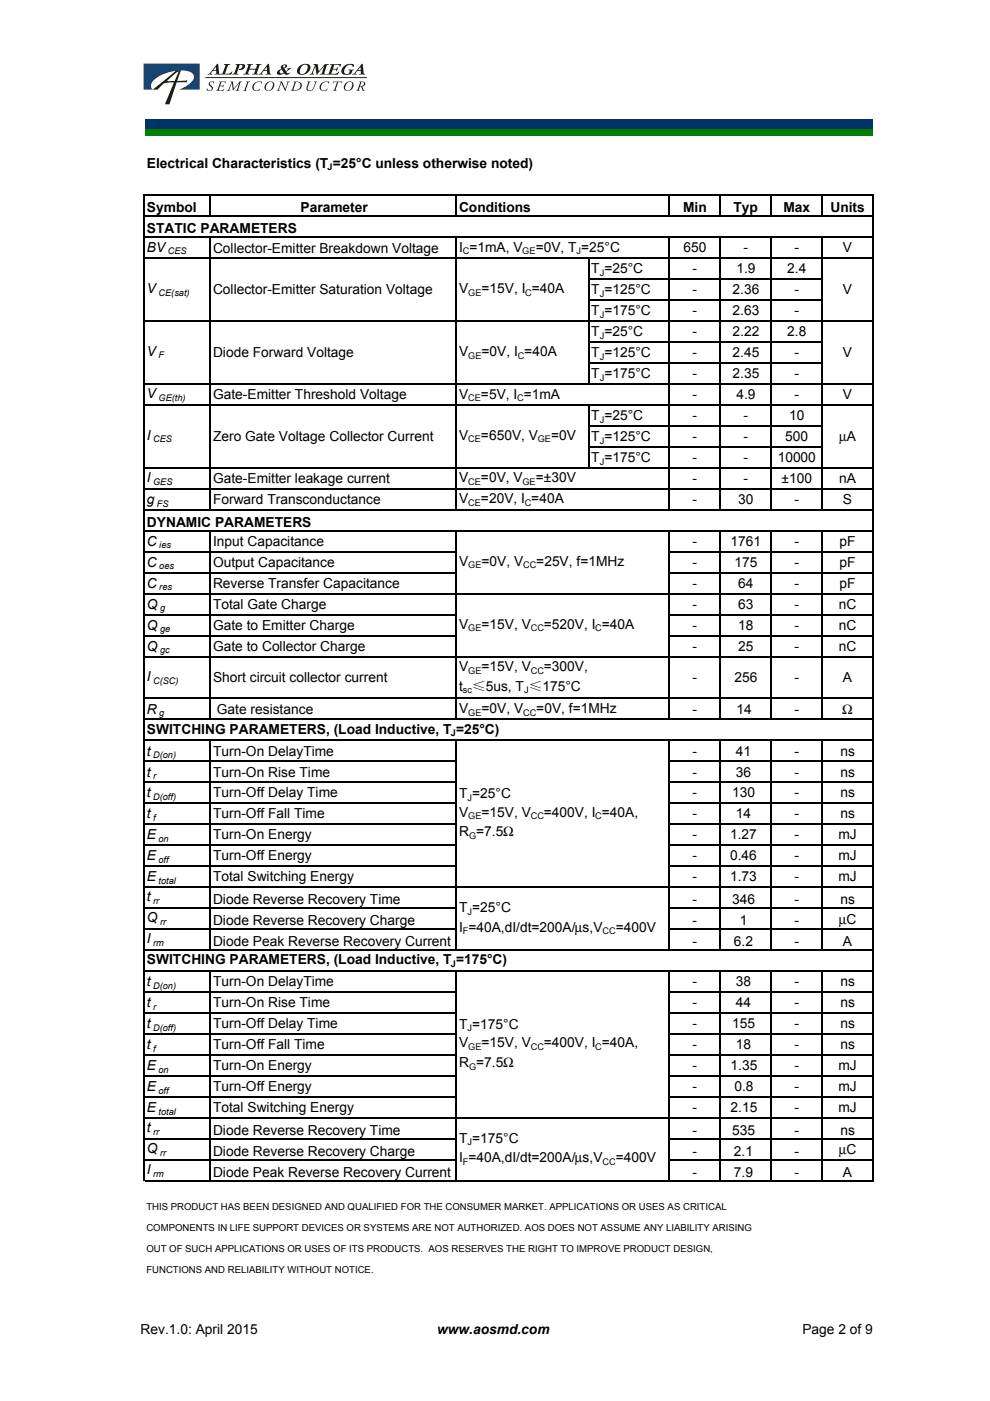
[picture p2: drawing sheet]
<svg xmlns="http://www.w3.org/2000/svg" width="210mm" height="297mm" viewBox="0 0 210 297" stroke-linecap="round" stroke-linejoin="round" font-family="sans-serif">
<defs><g id="words">
<g font-size="2.9">
<text x="31.2" y="35.6">Electrical Characteristics (T =25°C unless otherwise noted)</text>
<text x="31.2" y="45">Symbol</text>
<text x="63.7" y="45">Parameter</text>
<text x="97.3" y="45">Conditions</text>
<text x="144.8" y="45">Min</text>
<text x="155.5" y="45">Typ</text>
<text x="166.1" y="45">Max</text>
<text x="176.1" y="45">Units</text>
<text x="31.2" y="53.3">BV</text>
<text x="31.2" y="49.5">STATIC PARAMETERS</text>
<text x="45.2" y="53.6">Collector-Emitter Breakdown Voltage</text>
<text x="97.3" y="53.4">I =1mA, V</text>
<text x="113.6" y="53.4">=0V, T =25°C</text>
<text x="144.9" y="53.5">650</text>
<text x="157.6" y="53.5">-</text>
<text x="168.4" y="53.5">-</text>
<text x="178.7" y="53.5">V</text>
<text x="125.3" y="58">T =25°C</text>
<text x="146.9" y="58">-</text>
<text x="156.1" y="58">1.9</text>
<text x="166.9" y="58">2.4</text>
<text x="31.2" y="62.1">V</text>
<text x="45.2" y="62.3">Collector-Emitter Saturation Voltage</text>
<text x="97.3" y="62.1">V</text>
<text x="102.1" y="62.1">=15V, I =40A</text>
<text x="125.3" y="62.4">T =125°C</text>
<text x="146.9" y="62.4">-</text>
<text x="155.3" y="62.4">2.36</text>
<text x="168.4" y="62.4">-</text>
<text x="178.7" y="62.3">V</text>
<text x="125.3" y="66.8">T =175°C</text>
<text x="125.3" y="71.3">T =25°C</text>
<text x="146.9" y="66.8">-</text>
<text x="146.9" y="71.3">-</text>
<text x="155.3" y="66.8">2.63</text>
<text x="155.3" y="71.3">2.22</text>
<text x="166.9" y="71.3">2.8</text>
<text x="168.4" y="66.8">-</text>
<text x="31.2" y="75.4">V</text>
<text x="45.2" y="75.6">Diode Forward Voltage</text>
<text x="97.3" y="75.5">V</text>
<text x="102.1" y="75.5">=0V, I =40A</text>
<text x="125.3" y="75.7">T =125°C</text>
<text x="146.9" y="75.7">-</text>
<text x="155.3" y="75.7">2.45</text>
<text x="168.4" y="75.7">-</text>
<text x="178.7" y="75.6">V</text>
<text x="125.3" y="80.2">T =175°C</text>
<text x="146.9" y="80.2">-</text>
<text x="155.3" y="80.2">2.35</text>
<text x="168.4" y="80.2">-</text>
<text x="31.2" y="84.5">V</text>
<text x="45.2" y="84.7">Gate-Emitter Threshold Voltage</text>
<text x="97.3" y="84.5">V</text>
<text x="102" y="84.5">=5V, I =1mA</text>
<text x="125.3" y="89.1">T =25°C</text>
<text x="146.9" y="89.1">-</text>
<text x="146.9" y="84.6">-</text>
<text x="156.1" y="84.6">4.9</text>
<text x="157.6" y="89.1">-</text>
<text x="167.3" y="89.1">10</text>
<text x="168.4" y="84.6">-</text>
<text x="178.7" y="84.6">V</text>
<text x="31.2" y="93.2">I</text>
<text x="45.2" y="93.4">Zero Gate Voltage Collector Current</text>
<text x="97.3" y="93.3">V</text>
<text x="102" y="93.3">=650V, V</text>
<text x="116.8" y="93.3">=0V</text>
<text x="125.3" y="93.5">T =125°C</text>
<text x="146.9" y="93.5">-</text>
<text x="157.6" y="93.5">-</text>
<text x="166.5" y="93.5">500</text>
<text x="177.9" y="93.5">µA</text>
<text x="125.3" y="98">T =175°C</text>
<text x="146.9" y="98">-</text>
<text x="157.6" y="98">-</text>
<text x="164.9" y="98">10000</text>
<text x="31.2" y="102.2">I</text>
<text x="31.2" y="106.8">g</text>
<text x="45.2" y="102.4">Gate-Emitter leakage current</text>
<text x="45.2" y="106.8">Forward Transconductance</text>
<text x="97.3" y="106.7">V</text>
<text x="97.3" y="102.3">V</text>
<text x="102" y="106.7">=20V, I =40A</text>
<text x="102" y="102.3">=0V, V</text>
<text x="113.6" y="102.3">=±30V</text>
<text x="146.9" y="106.8">-</text>
<text x="146.9" y="102.4">-</text>
<text x="156.5" y="106.8">30</text>
<text x="157.6" y="102.4">-</text>
<text x="165.7" y="102.4">±100</text>
<text x="168.4" y="106.8">-</text>
<text x="177.9" y="102.4">nA</text>
<text x="178.7" y="106.8">S</text>
<text x="31.2" y="111.7">DYNAMIC PARAMETERS</text>
<text x="31.2" y="115.7">C</text>
<text x="45.2" y="115.7">Input Capacitance</text>
<text x="97.3" y="119.9">V</text>
<text x="102.1" y="119.9">=0V, V</text>
<text x="113.7" y="119.9">=25V, f=1MHz</text>
<text x="146.9" y="115.7">-</text>
<text x="154.9" y="115.7">1761</text>
<text x="168.4" y="115.7">-</text>
<text x="178" y="115.7">pF</text>
<text x="31.2" y="120.2">C</text>
<text x="31.2" y="124.6">C</text>
<text x="45.2" y="120.2">Output Capacitance</text>
<text x="45.2" y="124.6">Reverse Transfer Capacitance</text>
<text x="146.9" y="120.2">-</text>
<text x="146.9" y="124.6">-</text>
<text x="155.7" y="120.2">175</text>
<text x="156.5" y="124.6">64</text>
<text x="168.4" y="120.2">-</text>
<text x="168.4" y="124.6">-</text>
<text x="178" y="120.2">pF</text>
<text x="178" y="124.6">pF</text>
<text x="31.2" y="129.1">Q</text>
<text x="45.2" y="129.1">Total Gate Charge</text>
<text x="146.9" y="129.1">-</text>
<text x="156.5" y="129.1">63</text>
<text x="168.4" y="129.1">-</text>
<text x="177.8" y="129.1">nC</text>
<text x="31.2" y="133.5">Q</text>
<text x="31.2" y="138">Q</text>
<text x="45.2" y="138">Gate to Collector Charge</text>
<text x="45.2" y="133.5">Gate to Emitter Charge</text>
<text x="97.3" y="133.3">V</text>
<text x="102.1" y="133.3">=15V, V</text>
<text x="115.3" y="133.3">=520V, I =40A</text>
<text x="146.9" y="133.5">-</text>
<text x="146.9" y="138">-</text>
<text x="156.5" y="133.5">18</text>
<text x="156.5" y="138">25</text>
<text x="168.4" y="133.5">-</text>
<text x="168.4" y="138">-</text>
<text x="177.8" y="133.5">nC</text>
<text x="177.8" y="138">nC</text>
<text x="97.3" y="142.3">V</text>
<text x="102.1" y="142.3">=15V, V</text>
<text x="115.3" y="142.3">=300V,</text>
<text x="31.2" y="144.5">I</text>
<text x="45.2" y="144.5">Short circuit collector current</text>
<text x="97.3" y="146.4">t ≤5us, T ≤175°C</text>
<text x="146.9" y="144.7">-</text>
<text x="155.7" y="144.7">256</text>
<text x="168.4" y="144.7">-</text>
<text x="178.7" y="144.7">A</text>
<text x="31.2" y="155.6">SWITCHING PARAMETERS, (Load Inductive, T =25°C)</text>
<text x="31.2" y="151.3">R</text>
<text x="46" y="151.3">Gate resistance</text>
<text x="97.3" y="151.2">V</text>
<text x="102.1" y="151.2">=0V, V</text>
<text x="113.7" y="151.2">=0V, f=1MHz</text>
<text x="146.9" y="151.3">-</text>
<text x="156.1" y="151.3">14</text>
<text x="168.4" y="151.3">-</text>
<text x="178.6" y="151.3">Ω</text>
<text x="31.2" y="160.2">t</text>
<text x="45.2" y="160.2">Turn-On DelayTime</text>
<text x="146.9" y="160.2">-</text>
<text x="156" y="160.2">41</text>
<text x="168.4" y="160.2">-</text>
<text x="178.2" y="160.2">ns</text>
<text x="31.2" y="164.6">t</text>
<text x="45.2" y="164.6">Turn-On Rise Time</text>
<text x="146.9" y="164.6">-</text>
<text x="156" y="164.6">36</text>
<text x="168.4" y="164.6">-</text>
<text x="178.2" y="164.6">ns</text>
<text x="31.2" y="169.1">t</text>
<text x="31.2" y="173.5">t</text>
<text x="45.2" y="169.1">Turn-Off Delay Time</text>
<text x="45.2" y="173.5">Turn-Off Fall Time</text>
<text x="97.3" y="173.1">V</text>
<text x="97.3" y="169.2">T =25°C</text>
<text x="102.1" y="173.1">=15V, V</text>
<text x="115.3" y="173.1">=400V, I =40A,</text>
<text x="146.9" y="169.1">-</text>
<text x="146.9" y="173.5">-</text>
<text x="155.2" y="169.1">130</text>
<text x="156" y="173.5">14</text>
<text x="168.4" y="169.1">-</text>
<text x="168.4" y="173.5">-</text>
<text x="178.2" y="169.1">ns</text>
<text x="178.2" y="173.5">ns</text>
<text x="31.2" y="178">E</text>
<text x="45.2" y="178">Turn-On Energy</text>
<text x="97.3" y="177.3">R =7.5Ω</text>
<text x="146.9" y="178">-</text>
<text x="154.8" y="178">1.27</text>
<text x="168.4" y="178">-</text>
<text x="177.8" y="178">mJ</text>
<text x="31.2" y="182.4">E</text>
<text x="45.2" y="182.4">Turn-Off Energy</text>
<text x="146.9" y="182.4">-</text>
<text x="154.8" y="182.4">0.46</text>
<text x="168.4" y="182.4">-</text>
<text x="177.8" y="182.4">mJ</text>
<text x="31.2" y="186.9">E</text>
<text x="31.2" y="191.1">t</text>
<text x="45.2" y="186.9">Total Switching Energy</text>
<text x="45.2" y="191.7">Diode Reverse Recovery Time</text>
<text x="146.9" y="186.9">-</text>
<text x="146.9" y="191.7">-</text>
<text x="154.8" y="186.9">1.73</text>
<text x="155.2" y="191.7">346</text>
<text x="168.4" y="191.7">-</text>
<text x="168.4" y="186.9">-</text>
<text x="177.8" y="186.9">mJ</text>
<text x="178.2" y="191.7">ns</text>
<text x="31.2" y="195.6">Q</text>
<text x="45.2" y="196.2">Diode Reverse Recovery Charge</text>
<text x="97.3" y="197.6">I =40A,dI/dt=200A/µs,V</text>
<text x="97.3" y="193.4">T =25°C</text>
<text x="130.6" y="197.6">=400V</text>
<text x="146.9" y="196.2">-</text>
<text x="156.8" y="196.2">1</text>
<text x="168.4" y="196.2">-</text>
<text x="177.8" y="195.9">µC</text>
<text x="31.2" y="200">I</text>
<text x="45.2" y="200.6">Diode Peak Reverse Recovery Current</text>
<text x="146.9" y="200.6">-</text>
<text x="155.6" y="200.6">6.2</text>
<text x="168.4" y="200.6">-</text>
<text x="178.7" y="200.6">A</text>
<text x="31.2" y="209.1">t</text>
<text x="31.2" y="204.5">SWITCHING PARAMETERS, (Load Inductive, T =175°C)</text>
<text x="45.2" y="209.1">Turn-On DelayTime</text>
<text x="146.9" y="209.1">-</text>
<text x="156" y="209.1">38</text>
<text x="168.4" y="209.1">-</text>
<text x="178.2" y="209.1">ns</text>
<text x="31.2" y="213.5">t</text>
<text x="45.2" y="213.5">Turn-On Rise Time</text>
<text x="146.9" y="213.5">-</text>
<text x="156" y="213.5">44</text>
<text x="168.4" y="213.5">-</text>
<text x="178.2" y="213.5">ns</text>
<text x="31.2" y="218">t</text>
<text x="45.2" y="218">Turn-Off Delay Time</text>
<text x="97.3" y="218.1">T =175°C</text>
<text x="146.9" y="218">-</text>
<text x="155.2" y="218">155</text>
<text x="168.4" y="218">-</text>
<text x="178.2" y="218">ns</text>
<text x="31.2" y="222.4">t</text>
<text x="31.2" y="226.9">E</text>
<text x="45.2" y="222.4">Turn-Off Fall Time</text>
<text x="45.2" y="226.9">Turn-On Energy</text>
<text x="97.3" y="222">V</text>
<text x="97.3" y="226.2">R =7.5Ω</text>
<text x="102.1" y="222">=15V, V</text>
<text x="115.3" y="222">=400V, I =40A,</text>
<text x="146.9" y="222.4">-</text>
<text x="146.9" y="226.9">-</text>
<text x="154.9" y="226.9">1.35</text>
<text x="156" y="222.4">18</text>
<text x="168.4" y="222.4">-</text>
<text x="168.4" y="226.9">-</text>
<text x="177.8" y="226.9">mJ</text>
<text x="178.2" y="222.4">ns</text>
<text x="31.2" y="231.3">E</text>
<text x="45.2" y="231.3">Turn-Off Energy</text>
<text x="146.9" y="231.3">-</text>
<text x="155.7" y="231.3">0.8</text>
<text x="168.4" y="231.3">-</text>
<text x="177.8" y="231.3">mJ</text>
<text x="31.2" y="235.8">E</text>
<text x="45.2" y="235.8">Total Switching Energy</text>
<text x="146.9" y="235.8">-</text>
<text x="154.9" y="235.8">2.15</text>
<text x="168.4" y="235.8">-</text>
<text x="177.8" y="235.8">mJ</text>
<text x="31.2" y="240">t</text>
<text x="31.2" y="244.5">Q</text>
<text x="45.2" y="245.1">Diode Reverse Recovery Charge</text>
<text x="45.2" y="240.6">Diode Reverse Recovery Time</text>
<text x="97.3" y="242.3">T =175°C</text>
<text x="146.9" y="240.6">-</text>
<text x="146.9" y="245.1">-</text>
<text x="155.2" y="240.6">535</text>
<text x="155.6" y="245.1">2.1</text>
<text x="168.4" y="240.6">-</text>
<text x="168.4" y="245.1">-</text>
<text x="177.8" y="244.8">µC</text>
<text x="178.2" y="240.6">ns</text>
<text x="31.2" y="248.9">I</text>
<text x="45.2" y="249.5">Diode Peak Reverse Recovery Current</text>
<text x="97.3" y="246.5">I =40A,dI/dt=200A/µs,V</text>
<text x="130.6" y="246.5">=400V</text>
<text x="146.9" y="249.5">-</text>
<text x="155.6" y="249.5">7.9</text>
<text x="168.4" y="249.5">-</text>
<text x="178.7" y="249.5">A</text>
<text x="29.8" y="282.9">Rev.1.0: April 2015</text>
<text x="92.7" y="282.9">www.aosmd.com</text>
<text x="170.1" y="282.9">Page 2 of 9</text>
</g>
<g font-size="2">
<text x="31" y="256.5">THIS PRODUCT HAS BEEN DESIGNED AND QUALIFIED FOR THE CONSUMER MARKET. APPLICATIONS OR USES AS CRITICAL</text>
<text x="31" y="260.9">COMPONENTS IN LIFE SUPPORT DEVICES OR SYSTEMS ARE NOT AUTHORIZED. AOS DOES NOT ASSUME ANY LIABILITY ARISING</text>
<text x="31" y="265.4">OUT OF SUCH APPLICATIONS OR USES OF ITS PRODUCTS. AOS RESERVES THE RIGHT TO IMPROVE PRODUCT DESIGN,</text>
<text x="31" y="269.8">FUNCTIONS AND RELIABILITY WITHOUT NOTICE.</text>
</g>
<g font-size="1.9">
<text x="69.5" y="36.1">J</text>
<text x="35.6" y="53.9">CES</text>
<text x="98.1" y="53.9">C</text>
<text x="110.7" y="53.9">GE</text>
<text x="122.3" y="53.9">J</text>
<text x="127.2" y="58.5">J</text>
<text x="33.6" y="62.7">CE(sat)</text>
<text x="99.3" y="62.7">GE</text>
<text x="111.4" y="62.7">C</text>
<text x="127.2" y="62.9">J</text>
<text x="127.2" y="67.4">J</text>
<text x="127.2" y="71.8">J</text>
<text x="33.6" y="76">F</text>
<text x="99.3" y="76">GE</text>
<text x="109.8" y="76">C</text>
<text x="127.2" y="76.3">J</text>
<text x="127.2" y="80.7">J</text>
<text x="33.6" y="85">GE(th)</text>
<text x="99.3" y="85">CE</text>
<text x="109.6" y="85">C</text>
<text x="127.2" y="89.6">J</text>
<text x="32.5" y="93.8">CES</text>
<text x="99.3" y="93.8">CE</text>
<text x="114" y="93.8">GE</text>
<text x="127.2" y="94.1">J</text>
<text x="127.2" y="98.5">J</text>
<text x="32.5" y="102.8">GES</text>
<text x="33.3" y="107.4">FS</text>
<text x="99.3" y="107.3">CE</text>
<text x="99.3" y="102.8">CE</text>
<text x="110.8" y="102.8">GE</text>
<text x="111.3" y="107.3">C</text>
<text x="33.8" y="116.3">ies</text>
<text x="33.8" y="120.7">oes</text>
<text x="33.8" y="125.2">res</text>
<text x="99.3" y="120.5">GE</text>
<text x="110.9" y="120.5">CC</text>
<text x="34" y="129.6">g</text>
<text x="34" y="134.1">ge</text>
<text x="99.3" y="133.8">GE</text>
<text x="112.5" y="133.8">CC</text>
<text x="126.2" y="133.8">C</text>
<text x="34" y="138.5">gc</text>
<text x="99.3" y="142.8">GE</text>
<text x="112.5" y="142.8">CC</text>
<text x="32.5" y="145">C(SC)</text>
<text x="98.1" y="147">sc</text>
<text x="111.1" y="147">J</text>
<text x="33.8" y="151.8">g</text>
<text x="99.3" y="151.7">GE</text>
<text x="110.9" y="151.7">CC</text>
<text x="32.5" y="160.7">D(on)</text>
<text x="95.6" y="156.1">J</text>
<text x="32.5" y="165.2">r</text>
<text x="32.5" y="169.6">D(off)</text>
<text x="99.1" y="169.8">J</text>
<text x="99.3" y="173.7">GE</text>
<text x="112.5" y="173.7">CC</text>
<text x="126.2" y="173.7">C</text>
<text x="32.5" y="174.1">f</text>
<text x="33.6" y="178.5">on</text>
<text x="99.4" y="177.9">G</text>
<text x="33.6" y="183">off</text>
<text x="32.5" y="191.7">rr</text>
<text x="33.6" y="187.4">total</text>
<text x="34" y="196.1">rr</text>
<text x="99.1" y="193.9">J</text>
<text x="32.5" y="200.6">rm</text>
<text x="98.1" y="198.1">F</text>
<text x="127.8" y="198.1">CC</text>
<text x="32.5" y="209.6">D(on)</text>
<text x="95.6" y="205">J</text>
<text x="32.5" y="214.1">r</text>
<text x="32.5" y="218.5">D(off)</text>
<text x="99.1" y="218.7">J</text>
<text x="32.5" y="223">f</text>
<text x="33.6" y="227.4">on</text>
<text x="99.3" y="222.6">GE</text>
<text x="99.4" y="226.8">G</text>
<text x="112.5" y="222.6">CC</text>
<text x="126.2" y="222.6">C</text>
<text x="33.6" y="231.9">off</text>
<text x="33.6" y="236.3">total</text>
<text x="32.5" y="240.6">rr</text>
<text x="34" y="245">rr</text>
<text x="99.1" y="242.8">J</text>
<text x="32.5" y="249.5">rm</text>
<text x="98.1" y="247">F</text>
<text x="127.8" y="247">CC</text>
</g>
</g></defs>
<g fill="#251a05">
<path d="M47.5 13.6h1.3l-.4 .2-.7 1.8a1.42 1.42 0 0 0 1.5-.4l-.2 .6h-2.3l.5-.3 .6-1.6z"/>
<path d="M50 13.6h1.1a.61 .61 0 0 1 .8 .2 .61 .61 0 0 1-.3 .9 .52 .52 0 0 1-.9-.1 .52 .52 0 0 0 .6-.2 .52 .52 0 0 0-.1-.7l-.4 .1-.6 1.7v.1l.3 .1v.1h-1.3l.5-.2 .2-.8 .3-.9-.3-.2z"/>
<path d="M52.4 13.6h1.3l-.5 .2-.3 .8h.9a.64 .64 0 0 0 .7-.8l-.3-.1v-.1h1.3l-.4 .2-.1 .2-.6 1.6 .3 .1v.1l-1.2-.1a.76 .76 0 0 0 .6-.9h-1.2l-.3 .8 .3 .1v.1h-1.3l.4-.2 .2-.4 .5-1.4-.3-.1z"/>
<path d="M66.5 13.6h.8l.3 1.5 .9-1.1a1.06 1.06 0 0 1 1.2-.4l-.4 .3-.5 1.7 .3 .1-.1 .1h-1.2l.4-.3 .5-1.5-1.5 1.8h-.1l-.2-1.8-.6 1.5 .3 .2v.1h-1l.5-.3 .6-1.4v-.3l-.3-.1z"/>
<path d="M70 13.6h2.3l-.2 .6a.67 .67 0 0 0-.7-.6 .67 .67 0 0 0-.6 .5l-.2 .5h.3a.59 .59 0 0 0 .7-.4h.1l-.3 .9h-.1v-.3a.59 .59 0 0 0-.9 .4l-.1 .3a1.41 1.41 0 0 0 1.6-.3 .75 .75 0 0 1-1.1 .6h-1.6v-.1a.4 .4 0 0 0 .6-.4l.5-1.5-.4-.1z"/>
<path d="M72.9 14.1l.8-.5h.9a.35 .35 0 0 1 .4 .2 .35 .35 0 0 1-.1 .4 .83 .83 0 0 0-.8-.5 .83 .83 0 0 0-.8 .5 .95 .95 0 0 0 0 1.5 .63 .63 0 0 0 .6-.1 .63 .63 0 0 0 .3-.6l-.3-.2h1.1l-.2 .1a1.31 1.31 0 0 1-1.4 1 .9 .9 0 0 1-1-.6 .9 .9 0 0 1 .4-1.1z"/>
<path d="M44.4 17.4l.6-.1 .4 .1-.1 .3-.2-.3h-.4a.53 .53 0 0 0-.2 .5 .53 .53 0 0 0 .5 .4 .65 .65 0 0 1-.3 .9 .65 .65 0 0 1-.9-.3l.1-.2a.46 .46 0 0 0 .6 .5 .46 .46 0 0 0 .2-.8l-.3-.2a.5 .5 0 0 1 0-.8z"/>
<path d="M46.5 17.3h1.4l-.2 .4a.51 .51 0 0 0-.8-.2l-.2 .6a.53 .53 0 0 0 .8-.2l-.2 .6a.38 .38 0 0 0-.3-.3 .38 .38 0 0 0-.4 .2l-.2 .6a.81 .81 0 0 0 1.1-.1v.1a.77 .77 0 0 1-.9 .2h-.8l.2-.1 .2-.3 .4-1.3z"/>
<path d="M48.8 17.3h.6l.2 1.5 .9-1.1a.61 .61 0 0 1 .8-.4l-.3 .3-.4 1.1-.1 .4 .2 .2-.8-.1 .4-.2 .4-1.4-1.3 1.6-.2-1.6-.6 1.4 .2 .3h-.7l.4-.3 .5-1.4z"/>
<path d="M52.2 17.3h.8l-.4 .2-.4 1.3-.1 .3 .2 .2h-.7l.3-.3 .4-1.3 .1-.3z"/>
<path d="M53.8 17.8a1.71 1.71 0 0 1 1.8-.5l-.2 .5-.1-.3a1.03 1.03 0 0 0-1.3 .3 1.03 1.03 0 0 0 .1 1.4 .89 .89 0 0 0 1-.4 .79 .79 0 0 1-1.3 .3 .91 .91 0 0 1 0-1.3z"/>
<path d="M59.3 17.3h.5l.7 1.5 .5-1.3-.3-.2h.7l-.3 .2-.6 1.8-.9-1.8-.4 1.6 .2 .2-.8-.1 .4-.2 .1-.4 .4-1.1z"/>
<path d="M65.1 17.3h.8l-.3 .2-.4 1.5a.75 .75 0 0 0 .8 .1 .75 .75 0 0 0 .5-.6l.3-1.1-.2-.1 .7 .1a1.59 1.59 0 0 0-.7 1.3 .88 .88 0 0 1-.8 .6 .88 .88 0 0 1-.8-.5l.3-1.3z"/>
<path d="M68 17.8a1.71 1.71 0 0 1 1.8-.5l-.2 .5v-.3a1.03 1.03 0 0 0-1.3 .3 1.03 1.03 0 0 0 .1 1.4 .89 .89 0 0 0 1-.4 .79 .79 0 0 1-1.4 .3 .91 .91 0 0 1 0-1.3z"/>
<path d="M70.7 17.2h1.9l-.2 .5-.2-.3h-.5l-.6 1.6 .3 .3-.9-.1 .4-.2 .5-1.6h-.5l-.4 .3z"/>
<path d="M46 13.5h.2l.2 1.7a.34 .34 0 0 0 .3 .5v.1h-1.3l.5-.2-.1-.6h-.7l-.4 .6 .3 .1-.1 .1h-.9l.5-.3zM45.8 14.2l-.6 .6h.6z"/>
<path d="M56.8 13.5h.2l.2 1.7a.34 .34 0 0 0 .3 .5v.1h-1.3l.5-.2-.1-.6h-.7l-.4 .6 .3 .1-.1 .1h-.9l.5-.3zM56.5 14.2l-.5 .6h.6z"/>
<path d="M59.8 13.9l.4-.2a.41 .41 0 0 1 .5 0 .41 .41 0 0 1 .1 .6l-.5 .2 .3 .6 .4-.4a.47 .47 0 0 1 .7-.2v.1l-1 .6 .1 .1a.45 .45 0 0 0 .7 .1v.1a.74 .74 0 0 1-1.3 .1l-.9 .3a.5 .5 0 0 1-.6-.4 .5 .5 0 0 1 .3-.6l.7-.3a.48 .48 0 0 1 .1-.7zM59.5 14.9a.41 .41 0 0 0 0 .6 .41 .41 0 0 0 .6-.2l-.4-.6zM60.1 13.9a.25 .25 0 0 0 .1 .4 .25 .25 0 0 0 .3-.2 .23 .23 0 0 0-.1-.3 .23 .23 0 0 0-.3 .1z"/>
<path d="M63.4 14.1l.7-.4a1.05 1.05 0 0 1 1.2-.1 1.05 1.05 0 0 1 .5 1.1 1.66 1.66 0 0 1-2.8 .7v-.7zM64.1 13.9a1.23 1.23 0 0 0-.3 1.8 1.27 1.27 0 0 0 1.2-1.9l-.5-.1z"/>
<path d="M76.7 13.5h.2l.2 1.7a.34 .34 0 0 0 .3 .5l-.1 .1h-1.2l.4-.2v-.6h-.7l-.4 .6 .3 .1-.1 .1h-.9l.5-.3zM76.4 14.2l-.5 .6h.6z"/>
<path d="M56.4 17.7a.96 .96 0 0 1 1.5-.3 .96 .96 0 0 1-.2 1.6 .92 .92 0 0 1-1.4 .1 .92 .92 0 0 1 .1-1.4zM56.7 17.7l-.3 .6a.66 .66 0 0 0 .2 .9 1.11 1.11 0 0 0 1.1-.6 1.11 1.11 0 0 0 0-1.2h-.5z"/>
<path d="M62.2 17.3a1.33 1.33 0 0 1 1.8 .8 1.68 1.68 0 0 1-2.2 1.1h-.2l.3-.2 .5-1.4v-.1zM62.8 17.4l-.6 1.6a.98 .98 0 0 0 1.3-.2 .98 .98 0 0 0-.2-1.3z"/>
<path d="M73.2 17.7a.96 .96 0 0 1 1.5-.3 .96 .96 0 0 1-.2 1.6 .92 .92 0 0 1-1.3 .1 .92 .92 0 0 1 0-1.4zM73.5 17.7l-.3 .6a.66 .66 0 0 0 .2 .9 1.11 1.11 0 0 0 1.1-.6 1.11 1.11 0 0 0 0-1.2h-.5z"/>
<path d="M76.1 17.3a1 1 0 0 1 1.4 .5l-.1 .2-.5 .3 .2 .7 .2 .2a.43 .43 0 0 1-.5 0 .43 .43 0 0 1-.1-.5l-.1-.3h-.3l-.2 .6 .2 .3-.8-.1 .3-.2 .5-1.3v-.2zM76.6 17.4l-.2 .8a.48 .48 0 0 0 .6-.1 .48 .48 0 0 0 0-.7z"/>
<path d="M32.4 19h1a3.1 3.1 0 0 1 2.3-1.5h1.2l-1.9 4.6h.9l1.6-4.6h2l.2-.5-2.1 .2 .8-2.3h-.7a15.4 15.4 0 0 0-3.6 2.7zM35.4 17.1l1.9-1.6 .6-.3-.9 2h-1.3z"/>
</g>
<path d="M43.5 16.5h34.3" fill="none" stroke="#251a05" stroke-width=".21"/>
<path d="M30.4 13.5h11.9v5.5h-4.4l2.1-1.1a1.96 1.96 0 0 0 1-2.1 4.6 4.6 0 0 0-4.3-.7l-.9 .2a6 6 0 0 0-3.7 2.3 1.07 1.07 0 0 0 .3 1.4h-2z" fill="#014990"/>
<path d="M30.7 25.2h154.3v2.3h-154.3z" fill="#003365"/>
<path d="M30.7 27.4h154.3v1.3h-154.3z" fill="#008000"/>
<path d="M152.6 139.2h10.8v8.9h-10.8z" fill="#fff"/>
<g fill="none" stroke="#000" stroke-width=".25">
<path d="M30.6 41.3v209.1M30.7 41.4h154.4M30.7 45.8h154.4M30.7 50.3h154.4M30.7 54.7h154.4M44.6 41.5v4.5M44.6 50.4v57.8M96.8 41.5v4.5M96.8 50.4v57.8M124.8 54.9v26.6M124.9 59.2h49.4M141.8 41.5v4.5"/>
<path d="M141.8 50.4v57.8M152.6 41.5v4.5M152.6 50.4v57.8M163.4 41.5v4.5M163.4 50.4v57.8M174.2 41.5v4.5M174.2 50.4v57.8M185 41.5v208.9M30.7 68.1h154.4M124.9 63.6h49.4M124.9 72.5h49.4M124.9 77h49.4"/>
<path d="M30.7 81.4h154.4M30.7 85.9h154.4M30.7 99.2h154.4M124.8 86v13.3M124.9 90.3h49.4M124.9 94.7h49.4M30.7 117h66.2M30.7 103.6h154.4M30.7 108.1h154.4M30.7 112.5h154.4M44.6 112.6v40.1M96.8 112.6v40.1"/>
<path d="M141.8 112.6v40.1M141.9 117h43.2M152.6 112.6v40.1M163.4 112.6v40.1M174.2 112.6v40.1M30.7 121.4h66.2M30.7 130.3h66.2M30.7 134.7h66.2M30.7 125.9h154.4M30.7 139.2h154.4M141.9 121.4h43.2M141.9 130.3h43.2"/>
<path d="M141.9 134.7h43.2M30.7 148.1h154.4M30.7 152.5h154.4M30.7 157h154.4M44.6 157.1v44.4M96.8 157.1v44.4M141.8 157.1v44.4M152.6 157.1v44.4M163.4 157.1v44.4M174.2 157.1v44.4M30.7 161.4h66.2M30.7 165.9h66.2"/>
<path d="M30.7 170.3h66.2M30.7 174.8h66.2M30.7 179.2h66.2M141.9 161.4h43.2M141.9 165.9h43.2M141.9 170.3h43.2M141.9 174.8h43.2M141.9 179.2h43.2M30.7 183.6h66.2M30.7 192.5h66.2M30.7 197h66.2M30.7 188.1h154.4"/>
<path d="M141.9 183.6h43.2M141.9 192.5h43.2M141.9 197h43.2M30.7 210.3h66.2M30.7 214.8h66.2M30.7 219.2h66.2M30.7 201.4h154.4M30.7 205.9h154.4M44.6 206v44.4M96.8 206v44.4M141.8 206v44.4M141.9 210.3h43.2"/>
<path d="M141.9 214.8h43.2M141.9 219.2h43.2M152.6 206v44.4M163.4 206v44.4M174.2 206v44.4M30.7 223.6h66.2M30.7 228.1h66.2M30.7 232.5h66.2M30.7 237h154.4M141.9 223.6h43.2M141.9 228.1h43.2M141.9 232.5h43.2"/>
<path d="M30.7 241.4h66.2M30.7 245.9h66.2M30.7 250.3h154.4M141.9 241.4h43.2M141.9 245.9h43.2"/>
</g>
<use href="#words"/>
</svg>
